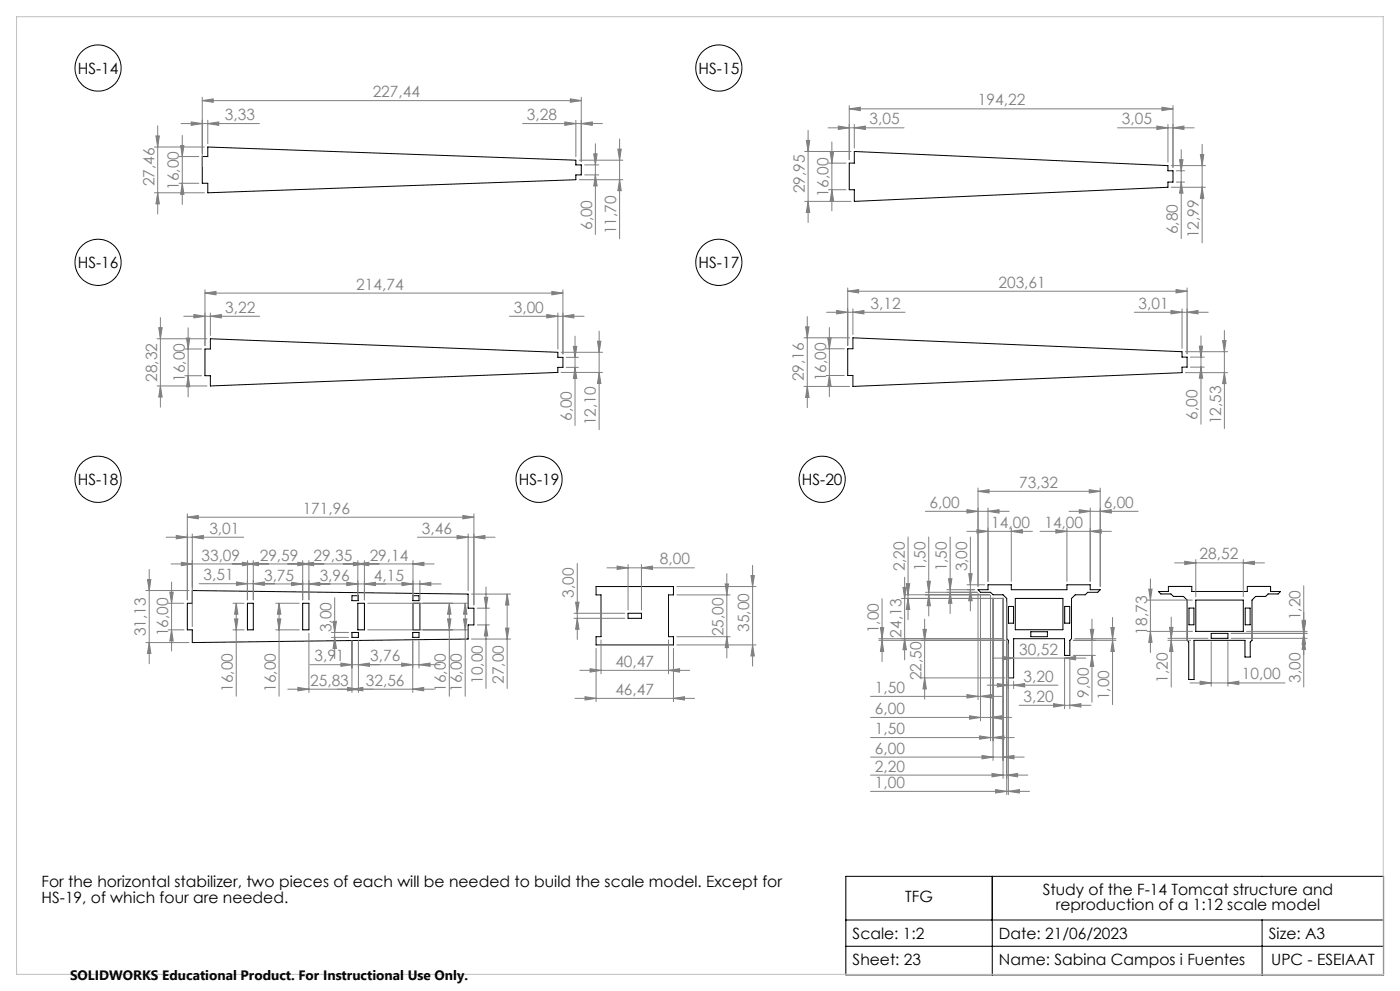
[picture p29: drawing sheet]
<svg xmlns="http://www.w3.org/2000/svg" width="420mm" height="297mm" viewBox="0 0 420 297" stroke-linecap="round" stroke-linejoin="round" font-family="sans-serif">
<defs><g id="words">
<g font-size="4.7">
<text x="23.3" y="22.1">HS-14</text>
<text x="209.6" y="22.1">HS-15</text>
<text x="23.3" y="80.3">HS-16</text>
<text x="209.6" y="80.3">HS-17</text>
<text x="23.3" y="145.3">HS-18</text>
<text x="155.6" y="145.3">HS-19</text>
<text x="240.5" y="145.3">HS-20</text>
<text x="12.4" y="266">For the horizontal stabilizer, two pieces of each will be needed to build the scale model. Except for</text>
<text x="312.8" y="268.2">Study of the F-14 Tomcat structure and</text>
<text x="12.4" y="270.5">HS-19, of which four are needed.</text>
<text x="271.6" y="270.4">TFG</text>
<text x="316.7" y="272.7">reproduction of a 1:12 scale model</text>
<text x="255.8" y="281.3">Scale: 1:2</text>
<text x="299.7" y="281.3">Date: 21/06/2023</text>
<text x="380.7" y="281.3">Size: A3</text>
<text x="255.8" y="289.1">Sheet: 23</text>
<text x="299.7" y="289.1">Name: Sabina Campos i Fuentes</text>
<text x="381.4" y="289.1">UPC - ESEIAAT</text>
</g>
<g font-size="4.7" fill="#808080">
<text x="111.8" y="29.1">227,44</text>
<text x="293.4" y="31.6">194,22</text>
<text x="67.5" y="36">3,33</text>
<text x="158.1" y="36">3,28</text>
<text x="260.9" y="37.3">3,05</text>
<text x="336.6" y="37.3">3,05</text>
<text x="46.3" y="55.8" transform="rotate(-90 46.3 55.8)">27,46</text>
<text x="53.7" y="56.9" transform="rotate(-90 53.7 56.9)">16,00</text>
<text x="241.4" y="57.9" transform="rotate(-90 241.4 57.9)">29,95</text>
<text x="248.6" y="58.9" transform="rotate(-90 248.6 58.9)">16,00</text>
<text x="177.6" y="69" transform="rotate(-90 177.6 69)">6,00</text>
<text x="184.9" y="70.3" transform="rotate(-90 184.9 70.3)">11,70</text>
<text x="353.4" y="70.2" transform="rotate(-90 353.4 70.2)">6,80</text>
<text x="359.6" y="71.5" transform="rotate(-90 359.6 71.5)">12,99</text>
<text x="106.9" y="86.8">214,74</text>
<text x="299.5" y="86.2">203,61</text>
<text x="67.6" y="93.8">3,22</text>
<text x="154.1" y="93.8">3,00</text>
<text x="261.2" y="92.5">3,12</text>
<text x="341.6" y="92.5">3,01</text>
<text x="47.1" y="114.5" transform="rotate(-90 47.1 114.5)">28,32</text>
<text x="55.4" y="114.5" transform="rotate(-90 55.4 114.5)">16,00</text>
<text x="241.2" y="114.3" transform="rotate(-90 241.2 114.3)">29,16</text>
<text x="247.8" y="114.3" transform="rotate(-90 247.8 114.3)">16,00</text>
<text x="359.3" y="125.8" transform="rotate(-90 359.3 125.8)">6,00</text>
<text x="171.5" y="126.2" transform="rotate(-90 171.5 126.2)">6,00</text>
<text x="178.8" y="127.5" transform="rotate(-90 178.8 127.5)">12,10</text>
<text x="366.3" y="127.1" transform="rotate(-90 366.3 127.1)">12,53</text>
<text x="305.8" y="146.2">73,32</text>
<text x="90.8" y="154">171,96</text>
<text x="278.9" y="152.2">6,00</text>
<text x="331.1" y="152.2">6,00</text>
<text x="62.8" y="160">3,01</text>
<text x="126.6" y="160">3,46</text>
<text x="297.4" y="158.2">14,00</text>
<text x="313.3" y="158.2">14,00</text>
<text x="60.4" y="168">33,09</text>
<text x="77.9" y="168">29,59</text>
<text x="94.1" y="168">29,35</text>
<text x="110.9" y="168">29,14</text>
<text x="359.9" y="167.7">28,52</text>
<text x="61.1" y="173.9">3,51</text>
<text x="79.2" y="174">3,75</text>
<text x="95.9" y="174">3,96</text>
<text x="112.2" y="174">4,15</text>
<text x="198" y="169.1">8,00</text>
<text x="271.4" y="171.3" transform="rotate(-90 271.4 171.3)">2,20</text>
<text x="277.6" y="171.3" transform="rotate(-90 277.6 171.3)">1,50</text>
<text x="284.1" y="171.3" transform="rotate(-90 284.1 171.3)">1,50</text>
<text x="290.1" y="171.3" transform="rotate(-90 290.1 171.3)">3,00</text>
<text x="172.2" y="179.2" transform="rotate(-90 172.2 179.2)">3,00</text>
<text x="390.1" y="185.9" transform="rotate(-90 390.1 185.9)">1,20</text>
<text x="43.8" y="190.7" transform="rotate(-90 43.8 190.7)">31,13</text>
<text x="50.5" y="190.7" transform="rotate(-90 50.5 190.7)">16,00</text>
<text x="99.4" y="189.5" transform="rotate(-90 99.4 189.5)">3,00</text>
<text x="217.1" y="190.7" transform="rotate(-90 217.1 190.7)">25,00</text>
<text x="224.8" y="189.4" transform="rotate(-90 224.8 189.4)">35,00</text>
<text x="263.6" y="189.8" transform="rotate(-90 263.6 189.8)">1,00</text>
<text x="270.4" y="191.1" transform="rotate(-90 270.4 191.1)">24,13</text>
<text x="344.1" y="190.2" transform="rotate(-90 344.1 190.2)">18,73</text>
<text x="305.8" y="196.2">30,52</text>
<text x="94.3" y="198.2">3,91</text>
<text x="111" y="198.2">3,76</text>
<text x="184.6" y="199.9">40,47</text>
<text x="276.4" y="203.8" transform="rotate(-90 276.4 203.8)">22,50</text>
<text x="372.6" y="203.6">10,00</text>
<text x="69.9" y="207.4" transform="rotate(-90 69.9 207.4)">16,00</text>
<text x="82.7" y="207.4" transform="rotate(-90 82.7 207.4)">16,00</text>
<text x="93" y="205.5">25,83</text>
<text x="109.7" y="205.5">32,56</text>
<text x="133.8" y="207.4" transform="rotate(-90 133.8 207.4)">16,00</text>
<text x="138.6" y="207.4" transform="rotate(-90 138.6 207.4)">16,00</text>
<text x="144.8" y="205" transform="rotate(-90 144.8 205)">10,00</text>
<text x="151.2" y="205" transform="rotate(-90 151.2 205)">27,00</text>
<text x="184.6" y="208.3">46,47</text>
<text x="262.5" y="207.7">1,50</text>
<text x="307.1" y="204.3">3,20</text>
<text x="326.6" y="209.2" transform="rotate(-90 326.6 209.2)">9,00</text>
<text x="332.8" y="209.9" transform="rotate(-90 332.8 209.9)">1,00</text>
<text x="350.4" y="204.6" transform="rotate(-90 350.4 204.6)">1,20</text>
<text x="390.1" y="204.6" transform="rotate(-90 390.1 204.6)">3,00</text>
<text x="262.5" y="214">6,00</text>
<text x="307.1" y="210.4">3,20</text>
<text x="262.5" y="220">1,50</text>
<text x="262.5" y="225.9">6,00</text>
<text x="262.5" y="231.3">2,20</text>
<text x="262.5" y="236.1">1,00</text>
</g>
<text font-size="4.1" x="21" y="293.7">SOLIDWORKS Educational Product. For Instructional Use Only.</text>
</g></defs>
<g fill="none" stroke="#000" stroke-width=".3">
<path d="M62.3 44.1l110.5 3.9v1.4h1.6v3h-1.6v1.5l-110.5 3.9v-2.9h-1.6v-8h1.6zM256.3 45.4l94.1 4.2v1.6h1.5v3.4h-1.5v1.5l-94.1 4.3v-3.5h-1.5v-8h1.5zM63.1 101.5l104.3 4.1v1.5h1.5v3h-1.5v1.5l-104.3 4.1v-3.1h-1.6v-8h1.6zM255.9 101.2l98.7 4.2v1.6h1.5v3h-1.5v1.7l-98.7 4.1v-3.3h-1.6v-8h1.6zM57.7 177l82.7 1v4.3h1.8v5h-1.8v4.2l-82.7 1.1v-3.8h-1.5v-8h1.5zM105.6 178.5h1.9v1.5h-1.9zM123.8 178.5h1.9v1.5h-1.9zM178.8 175.8h23.2v2.5h-1.4v12.5h1.4v2.5h-23.2v-2.5h1.5v-12.5h-1.5zM293.4 176.7h3v-1.4h7v1.4h16.7v-1.4h7v1.4h3l-.8 .8h-3l-.7 .8h-3l-1.1 1v12.1l-.5 .5v4.5h-1.6v-5h-15.3v11.8h-1.6v-11.3l-.5-.5v-12.1l-1.1-1h-3l-.8-.8h-3zM304.6 179.3h14.3v9.4h-14.3zM347.5 177.3h3v-1.5h7v1.5h16.7v-1.5h7v1.5h3l-.8 .7h-3l-.7 .7h-3l-1.1 1.1v12.1l-.5 .5v4.5h-1.6v-5h-15.3v11.8h-1.6v-11.3l-.5-.5v-12.1l-1.1-1.1h-3l-.7-.7h-3zM358.7 179.8h14.3v9.4h-14.3z"/>
<path d="M74.2 180.8h1.8v8h-1.8zM90.8 180.8h1.9v8h-1.9zM105.6 189.5h1.9v1.5h-1.9zM107.4 180.8h1.9v8h-1.9zM123.8 189.5h1.9v1.5h-1.9zM123.9 180.8h2.1v8h-2.1zM188.4 183.8h4v1.5h-4zM302.5 181.7h1.6v5.1h-1.6zM309.2 189.3h5v1.5h-5zM319.4 181.7h1.5v5.1h-1.5zM356.7 182.2h1.5v5.1h-1.5zM363.4 189.8h5v1.5h-5z"/>
<path d="M373.6 182.2h1.4v5.1h-1.4zM253.8 262.6h161.3v29.6h-161.3zM253.8 275.7h161.3M297.7 262.6v29.6M378.6 275.7v16.5M253.8 283.6h161.3"/>
<circle cx="29.4" cy="20.4" r="6.9"/>
<circle cx="215.7" cy="20.4" r="6.9"/>
<circle cx="29.4" cy="78.6" r="6.9"/>
<circle cx="215.6" cy="78.6" r="6.9"/>
<circle cx="29.4" cy="143.6" r="6.9"/>
<circle cx="161.7" cy="143.6" r="6.9"/>
<circle cx="246.6" cy="143.6" r="6.9"/>
</g>
<g fill="none" stroke="#808080" stroke-width=".3">
<path d="M47.3 37.7v26.4M54.3 37h23.5M57.4 36.5l3.3 .5-3.3 .6zM60.7 30.2l3.3-.6v1.1zM60.7 29.1v20.8M60.7 30.2h113.7M62.3 37l3.3-.5v1.1zM62.3 36.1v7M156.8 37h23.9M169.4 36.5l3.4 .5-3.4 .6zM171.1 29.6l3.3 .6-3.3 .5zM172.8 36.1v10.9"/>
<path d="M174.4 37l3.3-.5v1.1zM174.4 29.1v19.3M242.4 39v27.7M248.4 38.3h22.8M251.5 37.8l3.3 .5-3.3 .5zM254.8 32.6l3.3-.5v1.1zM254.8 31.6v16.3M254.8 32.6h97.1M256.3 38.3l3.3-.5v1zM256.3 37.3v7.1M335.2 38.3h23M347.1 37.8l3.3 .5-3.3 .5z"/>
<path d="M348.6 32.1l3.3 .5-3.3 .6zM350.4 37.3v11.3M351.9 38.3l3.3-.5v1zM351.9 31.6v18.6M46.3 44.1h15M46.3 57.8h15M46.8 40.7h1l-.5 3.4zM47.3 57.8l.5 3.3h-1zM53.7 46.9h6M53.7 54.9h6M54.2 43.6h1l-.5 3.3zM54.7 40.6v20.7"/>
<path d="M54.7 54.9l.5 3.3h-1zM173.7 48h13.2M173.7 53.9h13.2M175.4 52.4h4.2M175.4 49.4h4.2M178.1 46.1h1l-.5 3.3zM178.6 52.4l.5 3.3h-1zM178.6 43.1v27.2M185.3 44.7h1.1l-.5 3.3zM185.9 53.9l.5 3.2h-1.1zM185.9 41.7v29.9M241.4 45.4h13.9"/>
<path d="M241.9 42.1h1l-.5 3.3zM248.6 48.9h5.2M248.6 56.9h5.2M249.1 45.6h1l-.5 3.3zM249.6 42.5v20.7M249.6 56.9l.5 3.3h-1zM351.4 49.6h10.2M351.4 56.1h10.2M352.9 54.6h2.5M352.9 51.2h2.5M353.9 47.9h1l-.5 3.3zM354.4 44.8v26.7"/>
<path d="M354.4 54.6l.5 3.3h-1zM360.1 46.3h1l-.5 3.3zM360.6 43.3v29.5M360.6 56.1l.5 3.3h-1zM241.4 60.4h13.9M242.4 60.4l.5 3.3h-1zM47.6 98.2h1l-.5 3.3zM48.1 95.2v26.8M55.1 94.8h22.8M56.4 98.2v20.8M58.2 94.3l3.3 .5-3.3 .5zM61.5 87.8l3.3-.5v1.1z"/>
<path d="M61.5 86.9v16.7M61.5 87.8h107.4M63.1 94.8l3.3-.5v1zM63.1 93.8v6.7M152.8 94.8h22.4M164 94.3l3.4 .5-3.4 .5zM165.6 87.3l3.3 .5-3.3 .6zM167.4 93.8v10.8M168.9 94.8l3.3-.5v1zM168.9 86.9v19.2M179.7 99.2v29.6M241.7 98h1l-.5 3.2z"/>
<path d="M242.2 94.9v27.3M248 93.6h23.5M248.8 98.2v20.7M251 93.1l3.3 .5-3.3 .5zM254.3 87.3l3.3-.5v1zM254.3 86.3v17.2M254.3 87.3h101.8M255.9 93.6l3.3-.5v1zM255.9 92.6v7.7M340.3 93.6h22.2M351.3 93.1l3.3 .5-3.3 .5zM352.8 86.8l3.3 .5-3.3 .5z"/>
<path d="M354.6 92.6v11.8M356.1 93.6l3.3-.5v1zM356.1 86.3v19.7M367.3 99.1v29.3M47.1 101.5h15M47.1 115.7h15M48.1 115.7l.5 3.3h-1zM55.5 104.6h5M55.5 112.6h5M56 101.3h.9l-.5 3.3zM56.4 112.6l.5 3.3h-.9zM168.3 105.6h12.5"/>
<path d="M168.3 111.6h12.5M169.9 110.1h3.6M169.9 107.1h3.6M172 103.8h1l-.5 3.3zM172.5 110.1l.5 3.3h-1zM172.5 100.7v26.8M179.2 102.3h1.1l-.6 3.3zM179.7 111.6l.6 3.3h-1.1zM241.2 101.2h13.7M241.2 115.8h13.7M242.2 115.8l.5 3.3h-1zM247.8 112.5h5.5"/>
<path d="M247.8 104.5h5.5M248.3 101.2h1l-.5 3.3zM248.8 112.5l.5 3.3h-1zM355.6 105.4h12.7M355.6 111.7h12.7M357.1 107h4.2M357.1 110h4.2M359.8 103.7h1l-.5 3.3zM360.3 100.7v26.4M360.3 110l.5 3.3h-1zM366.8 102.1h1l-.5 3.3zM367.3 111.7l.5 3.3h-1z"/>
<path d="M56.2 155l3.3-.5v1zM56.2 154v25.8M56.2 155h86M138.9 154.5l3.3 .5-3.3 .5zM142.2 154v27.3M277.6 153.2h25.2M290.1 159.2h19.6M290.1 152.7l3.3 .5-3.3 .6zM293.1 158.7l3.3 .5-3.3 .6zM293.4 147.2l3.3-.4v.9zM293.4 146.3v29.5M293.4 147.2h36.7"/>
<path d="M296.4 153.2l3.3-.5v1.1zM296.4 152.3v21.9M303.4 159.2l3.3-.5v1.1zM303.4 158.3v15.9M312 159.2h21.4M316.8 158.7l3.3 .5-3.3 .6zM320.1 158.3v15.9M320.7 153.2h20.8M323.8 152.7l3.3 .5-3.3 .6zM326.8 146.8l3.3 .4-3.3 .5zM327.1 159.2l3.3-.5v1.1zM327.1 152.3v21.9"/>
<path d="M330.1 153.2l3.3-.5v1.1zM330.1 146.3v29.5M43.7 177h13M44.2 173.7h1.1l-.5 3.3zM44.8 170.6v28.3M49.8 161h23.3M50.9 177.5h1.1l-.5 3.3zM51.3 169h78.9M51.5 174.4v20.7M52.9 160.5l3.3 .5-3.3 .5zM54.4 168.5l3.3 .5-3.3 .5zM57.7 161l3.3-.5v1z"/>
<path d="M57.7 160v27.8M59.8 174.9l72.5 .1M70.9 174.4l3.3 .5-3.3 .5zM72.7 168.5l3.3 .5-3.3 .5zM74.2 169l3.3-.5v1zM74.2 168v11.8M76 174.9l3.3-.5v1zM76 168v11.8M87.5 174.5l3.3 .5-3.3 .5zM89.4 168.5l3.3 .5-3.3 .5zM90.8 169l3.3-.5v1zM90.8 168v11.8"/>
<path d="M92.7 175l3.3-.5v1zM92.7 168v11.8M100.4 179.1v18.3M104 174.5l3.4 .5-3.4 .5zM106 168.5l3.3 .5-3.3 .5zM107.4 169l3.2-.5v1zM107.4 168v11.8M109.3 175l3.3-.5v1zM109.3 168v11.8M120.6 174.5l3.3 .5-3.3 .5zM123.9 169l3.3-.5v1zM123.9 168v11.8"/>
<path d="M125.2 161h23.3M126 175l3.3-.5v1zM126 174v5.8M137.1 160.5l3.3 .5-3.3 .5zM140.4 160v17M141.4 178h11.8M142.2 161l3.3-.5v1zM145.3 179h1l-.5 3.3zM145.8 175.9v30.4M152.2 178l.5 3.3h-1zM152.2 178v28.3M173.2 168.9v22.8"/>
<path d="M182.1 170.2h26.2M185.1 169.6l3.3 .6-3.3 .5zM188.4 169.2v13.6M192.4 170.2l3.3-.6v1.1zM192.4 169.2v13.6M203.1 178.3h15.9M203.1 175.8h23.7M217.6 175h.9l-.4 3.3zM218.1 171.9v25.3M225.3 172.5h1l-.5 3.3zM225.8 169.4v30.2M264.6 179.5v18.8"/>
<path d="M270.4 179.3h30.6M270.9 176h1l-.5 3.3zM271.4 173v24.8M271.4 178.3h25.5M271.9 174.9h1l-.5 3.4zM272.4 179.3l.5 3.4h-1zM272.4 160.9v24.8M277.6 177.5h15.6M278.1 174.2h1l-.5 3.3zM278.6 178.3l.5 3.2h-1zM278.6 160.9v23.7M284.1 176.7h8.3"/>
<path d="M284.6 173.5h1l-.6 3.2zM285 177.5l.6 3.3h-1zM285 160.9v23M290.1 175.3h5.3M290.6 171.9h1l-.5 3.4zM291.1 176.7l.5 3.4h-1zM291.1 160.9v22.2M293.4 177.8v31.9M294.1 178.5v37.5M297.1 178.5v43.5M297.9 179.2v48.7M300.9 179.2v54.1"/>
<path d="M344.1 179.8h13.6M344.6 176.6h1l-.5 3.2zM345.1 173.5v22.1M352.4 168.7h26.9M355.4 168.2l3.3 .5-3.3 .5zM358.7 167.7v11.2M373 168.7l3.3-.5v1zM373 167.7v11.2M391.1 175.6v30.3M43.7 192.6h13M44.8 192.6l.5 3.3h-1.1zM50.4 188.8h4.8"/>
<path d="M50.4 180.8h4.8M51.5 188.8l.5 3.3h-1.1zM69.9 188.8h3.3M69.9 180.8h3.3M70.4 185.5h1l-.5 3.3zM70.9 180.8v27.9M70.9 180.8l.5 3.3h-1zM82.7 188.8h7.1M82.7 180.8h7.1M83.2 185.5h1l-.5 3.3zM83.7 180.8l.5 3.3h-1zM83.7 180.8v27.9"/>
<path d="M92.7 189.8v17.7M93 199.2h39M99.4 189.5h5.2M99.4 191h5.2M99.9 186.2h1l-.5 3.3zM100.4 191l.5 3.3h-1zM102.3 198.7l3.3 .5-3.3 .5zM105.6 192v15.5M107.5 199.2l3.3-.5v1zM107.5 192v15.5M110.3 188.8h30.2M110.3 180.8h30.2"/>
<path d="M120.5 198.7l3.3 .5-3.3 .5zM123.8 192v15.5M125.7 199.2l3.3-.5v1zM125.7 192v8.2M134.3 185.5h1l-.5 3.3zM134.8 180.8l.5 3.3h-1zM134.8 180.8v27.9M139.1 185.5h1l-.5 3.3zM139.6 180.8l.5 3.3h-1zM139.6 180.8v27.9M141.4 191.5h11.8M143.2 187.3h3.6"/>
<path d="M143.2 182.3h3.6M145.8 187.3l.5 3.3h-1zM151.7 188.2h1l-.5 3.3zM172.2 183.8h15.2M172.2 185.3h15.2M172.7 180.5h1l-.5 3.3zM173.2 185.3l.5 3.3h-1zM178.8 194.3v16M180.3 191.8v10.1M200.6 191.8v10.1M202 194.3v16M203.1 193.3h23.7"/>
<path d="M203.1 190.8h15.9M218.1 190.8l.4 3.3h-.9zM225.8 193.3l.5 3.3h-1zM263.6 191.9h37.9M263.6 191.4h37.4M264.1 188.1h1l-.5 3.3zM264.6 191.9l.5 3.3h-1zM271.4 191.4l.5 3.3h-1zM276.9 188.6h1l-.5 3.3zM277.4 185.6v23.9M297.7 197.2h28M300.8 196.7l3.3 .5-3.3 .6z"/>
<path d="M302 180.3v57.9M302.5 192.9v45.3M319.4 197.2l3.3-.5v1.1zM319.4 197.4v15M321 197.4v15M322 191.9h12.8M322 196.4h6.6M322.5 191.4h12.3M327.1 188.6h1l-.5 3.3zM327.6 196.4l.5 3.3h-1zM327.6 185.6v24.9M333.3 188.1h1l-.5 3.3z"/>
<path d="M333.8 191.9l.5 3.3h-1zM333.8 185.1v26.1M344.1 189.2h13.6M345.1 189.2l.5 3.3h-1zM350.4 191.9h6.8M350.4 191.3h12M350.9 188h1l-.5 3.3zM351.4 185v20.9M351.4 191.9l.5 3.3h-1zM363.4 192.3v13.4M368.4 192.3v13.4M369.4 189.8h22.7"/>
<path d="M369.4 191.3h22.7M374 189.2h18.1M390.6 186.5h1.1l-.6 3.3zM390.6 185.9h1.1l-.6 3.3zM391.1 191.3l.6 3.3h-1.1zM391.1 189.8l.6 3.3h-1.1zM86.3 206.5h43.9M89.4 206l3.3 .5-3.3 .5zM104.2 206l3.3 .5-3.3 .5zM105.6 206.5l3.3-.5v1zM123.8 206.5l3.3-.5v1zM172.5 209.3h35.9"/>
<path d="M174 200.9h32.9M175.5 208.8l3.3 .5-3.3 .5zM177 200.4l3.3 .5-3.3 .5zM200.6 200.9l3.3-.5v1zM202 209.3l3.4-.5v1zM261.2 208.7h39.3M261.2 215h42.3M276.4 203.2h25.1M277.4 203.2l.5 3.3h-1zM290.1 208.2l3.3 .5-3.3 .5zM290.9 214.5l3.2 .5-3.2 .5zM294.1 208.7l3.4-.5v1z"/>
<path d="M296.2 205.3h21.2M297.1 215l3.4-.5v1zM299.2 204.9l3.3 .4-3.3 .6zM304.1 205.3l3.3-.4v1zM304.1 204.1v2.3M305.8 211.4h21.5M316.1 210.9l3.3 .5-3.3 .5zM321 211.4l3.3-.5v1zM357 204.7h28.5M360 204.1l3.4 .6-3.4 .5zM368.4 204.7l3.3-.6v1.1zM261.2 226.9h46.1"/>
<path d="M261.2 232.3h47.2M261.2 237.2h47.7M261.2 221h43.1M293.9 220.6l3.2 .4-3.2 .5zM294.6 226.4l3.3 .5-3.3 .5zM297.6 231.8l3.3 .5-3.3 .5zM297.9 221l3.3-.4v.9zM298.7 236.6l3.3 .6-3.3 .5zM300.9 226.9l3.3-.5v1zM302 232.3l3.3-.5v1zM302.5 237.2l3.3-.6v1.1z"/>
</g>
<path d="M5 5h410v287h-410z" fill="none" stroke="#c0c0c0" stroke-width=".3"/>
<g fill="#808080">
<path d="M126 175l3.3-.5v1zM120.6 174.5l3.3 .5-3.3 .5z"/>
<path d="M174.4 37l3.3-.5v1.1zM169.4 36.5l3.4 .5-3.4 .6zM168.9 94.8l3.3-.5v1zM164 94.3l3.4 .5-3.4 .5zM356.1 93.6l3.3-.5v1zM351.3 93.1l3.3 .5-3.3 .5zM256.3 38.3l3.3-.5v1zM251.5 37.8l3.3 .5-3.3 .5zM351.9 38.3l3.3-.5v1zM347.1 37.8l3.3 .5-3.3 .5zM142.2 161l3.3-.5v1zM137.1 160.5l3.3 .5-3.3 .5zM76 174.9l3.3-.5v1zM70.9 174.4l3.3 .5-3.3 .5zM92.7 175l3.3-.5v1zM87.5 174.5l3.3 .5-3.3 .5zM109.3 175l3.3-.5v1zM104 174.5l3.4 .5-3.4 .5zM327.1 159.2l3.3-.5v1.1zM316.8 158.7l3.3 .5-3.3 .6zM321 211.4l3.3-.5v1zM316.1 210.9l3.3 .5-3.3 .5zM192.4 170.2l3.3-.6v1.1zM185.1 169.6l3.3 .6-3.3 .5z"/>
<path d="M60.7 30.2l3.3-.6v1.1zM171.1 29.6l3.3 .6-3.3 .5zM57.4 36.5l3.3 .5-3.3 .6zM62.3 37l3.3-.5v1.1zM58.2 94.3l3.3 .5-3.3 .5zM63.1 94.8l3.3-.5v1zM254.3 87.3l3.3-.5v1zM352.8 86.8l3.3 .5-3.3 .5zM251 93.1l3.3 .5-3.3 .5zM255.9 93.6l3.3-.5v1zM52.9 160.5l3.3 .5-3.3 .5zM57.7 161l3.3-.5v1zM54.4 168.5l3.3 .5-3.3 .5zM74.2 169l3.3-.5v1zM72.7 168.5l3.3 .5-3.3 .5zM90.8 169l3.3-.5v1zM89.4 168.5l3.3 .5-3.3 .5zM107.4 169l3.2-.5v1zM106 168.5l3.3 .5-3.3 .5zM123.9 169l3.3-.5v1zM89.4 206l3.3 .5-3.3 .5zM105.6 206.5l3.3-.5v1zM102.3 198.7l3.3 .5-3.3 .5zM107.5 199.2l3.3-.5v1zM293.4 147.2l3.3-.4v.9zM326.8 146.8l3.3 .4-3.3 .5zM293.1 158.7l3.3 .5-3.3 .6zM303.4 159.2l3.3-.5v1.1zM290.1 208.2l3.3 .5-3.3 .5zM294.1 208.7l3.4-.5v1zM290.9 214.5l3.2 .5-3.2 .5zM297.1 215l3.4-.5v1zM294.6 226.4l3.3 .5-3.3 .5zM300.9 226.9l3.3-.5v1zM297.6 231.8l3.3 .5-3.3 .5zM302 232.3l3.3-.5v1zM298.7 236.6l3.3 .6-3.3 .5zM302.5 237.2l3.3-.6v1.1zM299.2 204.9l3.3 .4-3.3 .6zM304.1 205.3l3.3-.4v1zM300.8 196.7l3.3 .5-3.3 .6zM319.4 197.2l3.3-.5v1.1zM293.9 220.6l3.2 .4-3.2 .5zM297.9 221l3.3-.4v.9zM175.5 208.8l3.3 .5-3.3 .5zM202 209.3l3.4-.5v1zM177 200.4l3.3 .5-3.3 .5zM200.6 200.9l3.3-.5v1zM355.4 168.2l3.3 .5-3.3 .5zM373 168.7l3.3-.5v1z"/>
<path d="M254.8 32.6l3.3-.5v1.1zM348.6 32.1l3.3 .5-3.3 .6z"/>
<path d="M56.2 155l3.3-.5v1zM138.9 154.5l3.3 .5-3.3 .5z"/>
<path d="M360 204.1l3.4 .6-3.4 .5zM368.4 204.7l3.3-.6v1.1z"/>
<path d="M323.8 152.7l3.3 .5-3.3 .6zM330.1 153.2l3.3-.5v1.1z"/>
<path d="M104.2 206l3.3 .5-3.3 .5zM123.8 206.5l3.3-.5v1z"/>
<path d="M285 177.5l.6 3.3h-1zM284.6 173.5h1l-.6 3.2z"/>
<path d="M178.6 52.4l.5 3.3h-1zM178.1 46.1h1l-.5 3.3zM172.5 110.1l.5 3.3h-1zM172 103.8h1l-.5 3.3zM248.8 112.5l.5 3.3h-1zM248.3 101.2h1l-.5 3.3zM354.4 54.6l.5 3.3h-1zM353.9 47.9h1l-.5 3.3zM145.8 187.3l.5 3.3h-1zM145.3 179h1l-.5 3.3zM151.7 188.2h1l-.5 3.3zM152.2 178l.5 3.3h-1zM134.3 185.5h1l-.5 3.3zM134.8 180.8l.5 3.3h-1zM139.1 185.5h1l-.5 3.3zM139.6 180.8l.5 3.3h-1zM291.1 176.7l.5 3.4h-1zM290.6 171.9h1l-.5 3.4zM278.6 178.3l.5 3.2h-1zM278.1 174.2h1l-.5 3.3zM272.4 179.3l.5 3.4h-1zM271.9 174.9h1l-.5 3.4zM264.6 191.9l.5 3.3h-1zM264.1 188.1h1l-.5 3.3zM327.6 196.4l.5 3.3h-1zM327.1 188.6h1l-.5 3.3zM333.8 191.9l.5 3.3h-1zM333.3 188.1h1l-.5 3.3zM225.8 193.3l.5 3.3h-1zM225.3 172.5h1l-.5 3.3zM218.1 190.8l.4 3.3h-.9zM217.6 175h.9l-.4 3.3zM391.1 189.8l.6 3.3h-1.1zM390.6 185.9h1.1l-.6 3.3zM351.4 191.9l.5 3.3h-1zM350.9 188h1l-.5 3.3zM345.1 189.2l.5 3.3h-1zM344.6 176.6h1l-.5 3.2z"/>
<path d="M391.1 191.3l.6 3.3h-1.1zM390.6 186.5h1.1l-.6 3.3z"/>
<path d="M46.8 40.7h1l-.5 3.4zM47.3 57.8l.5 3.3h-1zM54.2 43.6h1l-.5 3.3zM54.7 54.9l.5 3.3h-1zM185.3 44.7h1.1l-.5 3.3zM185.9 53.9l.5 3.2h-1.1zM179.2 102.3h1.1l-.6 3.3zM179.7 111.6l.6 3.3h-1.1zM56 101.3h.9l-.5 3.3zM56.4 112.6l.5 3.3h-.9zM47.6 98.2h1l-.5 3.3zM48.1 115.7l.5 3.3h-1zM241.7 98h1l-.5 3.2zM242.2 115.8l.5 3.3h-1zM359.8 103.7h1l-.5 3.3zM360.3 110l.5 3.3h-1zM241.9 42.1h1l-.5 3.3zM242.4 60.4l.5 3.3h-1zM249.1 45.6h1l-.5 3.3zM249.6 56.9l.5 3.3h-1zM360.1 46.3h1l-.5 3.3zM360.6 56.1l.5 3.3h-1zM44.2 173.7h1.1l-.5 3.3zM44.8 192.6l.5 3.3h-1.1zM50.9 177.5h1.1l-.5 3.3zM51.5 188.8l.5 3.3h-1.1zM70.9 180.8l.5 3.3h-1zM70.4 185.5h1l-.5 3.3zM83.7 180.8l.5 3.3h-1zM83.2 185.5h1l-.5 3.3zM99.9 186.2h1l-.5 3.3zM100.4 191l.5 3.3h-1zM270.9 176h1l-.5 3.3zM271.4 191.4l.5 3.3h-1zM276.9 188.6h1l-.5 3.3zM277.4 203.2l.5 3.3h-1zM172.7 180.5h1l-.5 3.3zM173.2 185.3l.5 3.3h-1z"/>
<path d="M366.8 102.1h1l-.5 3.3zM367.3 111.7l.5 3.3h-1z"/>
<path d="M120.5 198.7l3.3 .5-3.3 .5zM125.7 199.2l3.3-.5v1zM290.1 152.7l3.3 .5-3.3 .6zM296.4 153.2l3.3-.5v1.1z"/>
<path d="M61.5 87.8l3.3-.5v1.1zM165.6 87.3l3.3 .5-3.3 .6z"/>
</g>
<use href="#words"/>
</svg>
